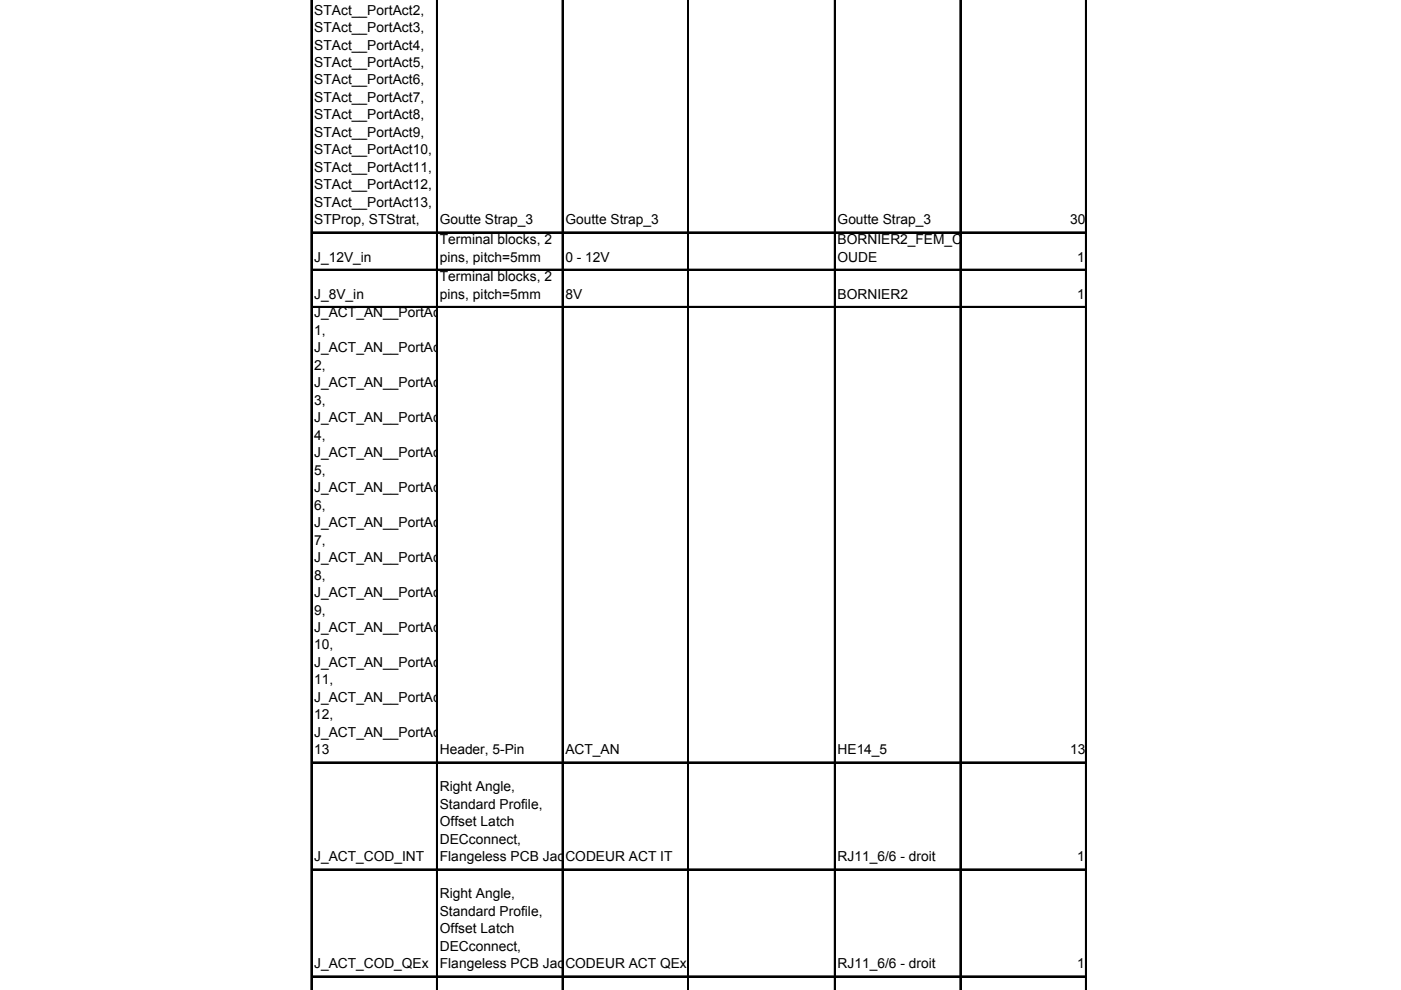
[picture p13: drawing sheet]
<svg xmlns="http://www.w3.org/2000/svg" width="297mm" height="210mm" viewBox="0 0 297 210" stroke-linecap="round" stroke-linejoin="round" font-family="sans-serif">
<defs><g id="words">
<g font-size="2.9">
<text x="66.6" y="3.1">STAct__PortAct2,</text>
<text x="66.6" y="6.8">STAct__PortAct3,</text>
<text x="66.6" y="10.5">STAct__PortAct4,</text>
<text x="66.6" y="14.2">STAct__PortAct5,</text>
<text x="66.6" y="17.9">STAct__PortAct6,</text>
<text x="66.6" y="21.6">STAct__PortAct7,</text>
<text x="66.6" y="25.3">STAct__PortAct8,</text>
<text x="66.6" y="29">STAct__PortAct9,</text>
<text x="66.6" y="32.7">STAct__PortAct10,</text>
<text x="66.6" y="36.5">STAct__PortAct11,</text>
<text x="66.6" y="40.2">STAct__PortAct12,</text>
<text x="66.6" y="43.9">STAct__PortAct13,</text>
<text x="66.6" y="47.6">STProp, STStrat,</text>
<text x="93.2" y="47.6">Goutte Strap_3</text>
<text x="119.9" y="47.6">Goutte Strap_3</text>
<text x="177.6" y="47.6">Goutte Strap_3</text>
<text x="226.9" y="47.6">30</text>
<text x="93.2" y="51.8">Terminal blocks, 2</text>
<text x="177.6" y="51.8">BORNIER2_FEM_C</text>
<text x="66.6" y="55.5">J_12V_in</text>
<text x="93.2" y="55.5">pins, pitch=5mm</text>
<text x="93.2" y="59.7">Terminal blocks, 2</text>
<text x="119.9" y="55.5">0 - 12V</text>
<text x="177.6" y="55.5">OUDE</text>
<text x="228.4" y="55.5">1</text>
<text x="66.6" y="63.4">J_8V_in</text>
<text x="93.2" y="63.4">pins, pitch=5mm</text>
<text x="119.9" y="63.4">8V</text>
<text x="177.6" y="63.4">BORNIER2</text>
<text x="228.4" y="63.4">1</text>
<text x="66.6" y="67.3">J_ACT_AN__PortAct</text>
<text x="66.6" y="71">1,</text>
<text x="66.6" y="74.7">J_ACT_AN__PortAct</text>
<text x="66.6" y="78.4">2,</text>
<text x="66.6" y="82.1">J_ACT_AN__PortAct</text>
<text x="66.6" y="85.8">3,</text>
<text x="66.6" y="89.5">J_ACT_AN__PortAct</text>
<text x="66.6" y="93.2">4,</text>
<text x="66.6" y="96.9">J_ACT_AN__PortAct</text>
<text x="66.6" y="100.6">5,</text>
<text x="66.6" y="104.3">J_ACT_AN__PortAct</text>
<text x="66.6" y="108">6,</text>
<text x="66.6" y="111.7">J_ACT_AN__PortAct</text>
<text x="66.6" y="115.5">7,</text>
<text x="66.6" y="119.2">J_ACT_AN__PortAct</text>
<text x="66.6" y="122.9">8,</text>
<text x="66.6" y="126.6">J_ACT_AN__PortAct</text>
<text x="66.6" y="130.3">9,</text>
<text x="66.6" y="134">J_ACT_AN__PortAct</text>
<text x="66.6" y="137.7">10,</text>
<text x="66.6" y="141.4">J_ACT_AN__PortAct</text>
<text x="66.6" y="145.1">11,</text>
<text x="66.6" y="148.8">J_ACT_AN__PortAct</text>
<text x="66.6" y="152.5">12,</text>
<text x="66.6" y="156.2">J_ACT_AN__PortAct</text>
<text x="66.6" y="160">13</text>
<text x="93.2" y="160">Header, 5-Pin</text>
<text x="119.9" y="160">ACT_AN</text>
<text x="177.6" y="160">HE14_5</text>
<text x="226.9" y="160">13</text>
<text x="93.2" y="167.8">Right Angle,</text>
<text x="93.2" y="171.5">Standard Profile,</text>
<text x="93.2" y="175.2">Offset Latch</text>
<text x="93.2" y="178.9">DECconnect,</text>
<text x="66.6" y="182.6">J_ACT_COD_INT</text>
<text x="93.2" y="182.6">Flangeless PCB JackCODEUR ACT IT</text>
<text x="177.6" y="182.6">RJ11_6/6 - droit</text>
<text x="228.4" y="182.6">1</text>
<text x="93.2" y="190.5">Right Angle,</text>
<text x="93.2" y="194.2">Standard Profile,</text>
<text x="93.2" y="197.9">Offset Latch</text>
<text x="93.2" y="201.6">DECconnect,</text>
<text x="66.6" y="205.3">J_ACT_COD_QEx</text>
<text x="93.2" y="205.3">Flangeless PCB JackCODEUR ACT QEx</text>
<text x="177.6" y="205.3">RJ11_6/6 - droit</text>
<text x="228.4" y="205.3">1</text>
</g>
</g></defs>
<g fill="none" stroke="#000" stroke-width=".21">
<path d="M65.9 0v210M92.5 0v210M119.2 0v210M145.8 0v210M176.9 0v210M203.5 0v210M230.1 0v210M66.2 49.2h164.2M66.2 57.1h164.2M66.2 65h164.2M66.2 161.5h164.2M66.2 184.2h164.2"/>
<path d="M66.2 206.9h164.2"/>
</g>
<path d="M66.1 -.1v210.1M92.7 -.1v210.1M119.3 -.1v210.1M145.9 -.1v210.1M177 -.1v210.1M203.7 -.1v210.1M230.3 -.1v210.1" fill="none" stroke="#000" stroke-width=".31"/>
<path d="M66.2 49.3h164.2M66.2 57.2h164.2M66.2 65.1h164.2M66.2 161.7h164.2M66.2 184.4h164.2M66.2 207.1h164.2" fill="none" stroke="#000" stroke-width=".35"/>
<use href="#words"/>
</svg>
